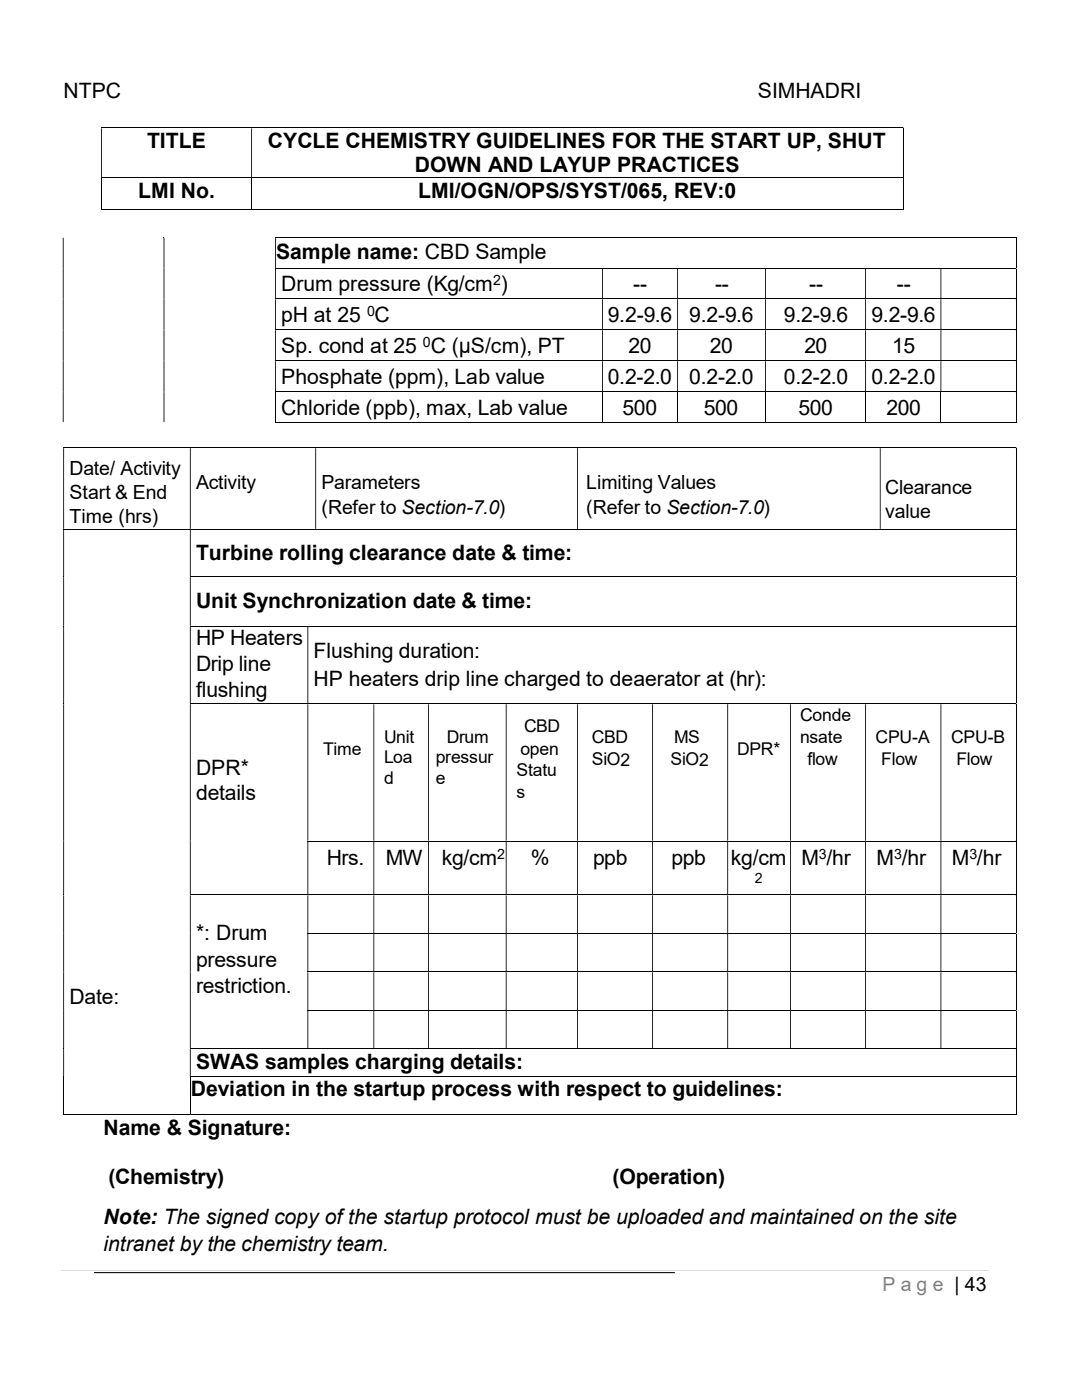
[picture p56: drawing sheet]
<svg xmlns="http://www.w3.org/2000/svg" width="216mm" height="279mm" viewBox="0 0 216 279" stroke-linecap="round" stroke-linejoin="round" font-family="sans-serif">
<defs><g id="words">
<g font-size="4.2">
<text x="12.7" y="19.6">NTPC</text>
<text x="151.2" y="19.6">SIMHADRI</text>
<text x="29.3" y="29.5">TITLE</text>
<text x="53.5" y="29.5">CYCLE CHEMISTRY GUIDELINES FOR THE START UP, SHUT</text>
<text x="82.8" y="34.4">DOWN AND LAYUP PRACTICES</text>
<text x="27.6" y="39.5">LMI No.</text>
<text x="83.4" y="39.5">LMI/OGN/OPS/SYST/065, REV:0</text>
<text x="55.1" y="51.8">Sample name: CBD Sample</text>
<text x="56.1" y="58.2">Drum pressure (Kg/cm )</text>
<text x="126.4" y="58.2">--</text>
<text x="142.7" y="58.2">--</text>
<text x="161.5" y="58.2">--</text>
<text x="179" y="58.2">--</text>
<text x="56.1" y="64.3">pH at 25 C</text>
<text x="121.3" y="64.3">9.2-9.6</text>
<text x="137.5" y="64.3">9.2-9.6</text>
<text x="156.4" y="64.3">9.2-9.6</text>
<text x="173.9" y="64.3">9.2-9.6</text>
<text x="56.1" y="70.4">Sp. cond at 25 C (μS/cm), PT</text>
<text x="125.4" y="70.4">20</text>
<text x="141.7" y="70.4">20</text>
<text x="160.5" y="70.4">20</text>
<text x="178" y="70.4">15</text>
<text x="56.1" y="76.6">Phosphate (ppm), Lab value</text>
<text x="121.3" y="76.6">0.2-2.0</text>
<text x="137.5" y="76.6">0.2-2.0</text>
<text x="156.4" y="76.6">0.2-2.0</text>
<text x="173.9" y="76.6">0.2-2.0</text>
<text x="56.1" y="82.8">Chloride (ppb), max, Lab value</text>
<text x="124.2" y="82.8">500</text>
<text x="140.5" y="82.8">500</text>
<text x="159.4" y="82.8">500</text>
<text x="176.9" y="82.8">200</text>
<text x="39.1" y="111.7">Turbine rolling clearance date &amp; time:</text>
<text x="39.1" y="121.4">Unit Synchronization date &amp; time:</text>
<text x="39.1" y="128.8">HP Heaters</text>
<text x="62.6" y="131.3">Flushing duration:</text>
<text x="39.1" y="133.9">Drip line</text>
<text x="62.6" y="137">HP heaters drip line charged to deaerator at (hr):</text>
<text x="39.1" y="139.1">flushing</text>
<text x="39.1" y="154.7">DPR*</text>
<text x="39.1" y="159.6">details</text>
<text x="65.2" y="172.7">Hrs.</text>
<text x="77" y="172.7">MW</text>
<text x="88.1" y="172.7">kg/cm</text>
<text x="105.9" y="172.7">%</text>
<text x="118.3" y="172.7">ppb</text>
<text x="134" y="172.7">ppb</text>
<text x="145.8" y="172.7">kg/cm</text>
<text x="159.9" y="172.7">M /hr</text>
<text x="174.9" y="172.7">M /hr</text>
<text x="189.9" y="172.7">M /hr</text>
<text x="39.1" y="187.7">*: Drum</text>
<text x="39.1" y="192.9">pressure</text>
<text x="13.9" y="200.4">Date:</text>
<text x="39.1" y="198.2">restriction.</text>
<text x="39.1" y="213.4">SWAS samples charging details:</text>
<text x="38.1" y="218.8">Deviation in the startup process with respect to guidelines:</text>
<text x="20.7" y="226.6">Name &amp; Signature:</text>
<text x="21.6" y="236.3">(Chemistry)</text>
<text x="122.2" y="236.3">(Operation)</text>
<text x="20.7" y="244.3">Note: The signed copy of the startup protocol must be uploaded and maintained on the site</text>
<text x="20.7" y="249.6">intranet by the chemistry team.</text>
</g>
<g font-size="3.9">
<text x="13.9" y="94.7">Date/ Activity</text>
<text x="13.9" y="99.5">Start &amp; End</text>
<text x="39.1" y="97.6">Activity</text>
<text x="64.1" y="97.6">Parameters</text>
<text x="117" y="97.6">Limiting Values</text>
<text x="176.7" y="98.6">Clearance</text>
<text x="13.9" y="104.3">Time (hrs)</text>
<text x="64.1" y="102.5">(Refer to Section-7.0)</text>
<text x="117" y="102.5">(Refer to Section-7.0)</text>
<text x="176.7" y="103.4">value</text>
</g>
<text font-size="3.9" fill="#7f7f7f" x="176.1" y="257.6">P a g e | 43</text>
<g font-size="3.5">
<text x="159.6" y="143.8">Conde</text>
<text x="76.6" y="148.3">Unit</text>
<text x="89.2" y="148.3">Drum</text>
<text x="104.6" y="146.2">CBD</text>
<text x="118.1" y="148.2">CBD</text>
<text x="134.5" y="148.2">MS</text>
<text x="159.6" y="148.3">nsate</text>
<text x="174.7" y="148.3">CPU-A</text>
<text x="189.8" y="148.3">CPU-B</text>
<text x="64.5" y="150.6">Time</text>
<text x="76.6" y="152.3">Loa</text>
<text x="87" y="152.3">pressur</text>
<text x="103.1" y="154.9">Statu</text>
<text x="103.9" y="150.6">open</text>
<text x="118.1" y="152.6">SiO2</text>
<text x="133.8" y="152.6">SiO2</text>
<text x="147.1" y="150.6">DPR*</text>
<text x="161.1" y="152.7">flow</text>
<text x="175.9" y="152.7">Flow</text>
<text x="190.8" y="152.7">Flow</text>
<text x="76.6" y="156.4">d</text>
<text x="87" y="156.4">e</text>
<text x="103.1" y="159.3">s</text>
</g>
<g font-size="2.8">
<text x="98.4" y="56.9">2</text>
<text x="73.2" y="63.1">0</text>
<text x="84.4" y="69.2">0</text>
<text x="99.2" y="171.5">2</text>
<text x="163.4" y="171.5">3</text>
<text x="178.4" y="171.5">3</text>
<text x="193.4" y="171.5">3</text>
<text x="150.6" y="176.3">2</text>
</g>
</g></defs>
<g fill="none" stroke="#000" stroke-width=".2">
<path d="M20.2 25.5h160M20.2 35.5h160M20.2 35.6v6.4M50.2 35.6v6.4M180.3 25.6v9.8M180.3 35.6v6.4M20.2 41.9h29.9M50.3 41.9h129.9M54.9 47.4h147.7M54.9 53.6h147.7M54.9 59.6h147.7M202.7 47.5v6"/>
<path d="M202.7 53.6v6M202.7 59.7v6M54.9 65.8h147.7M54.9 72h147.7M54.9 78.2h147.7M55 78.3v6.1M120.2 78.3v6.1M135.2 78.3v6.1M152.7 78.3v6.1M172.7 78.3v6.1M187.7 78.3v6.1M202.7 65.9v6"/>
<path d="M202.7 72.1v6M202.7 78.3v6.1M12.6 89.4h190M54.9 84.3h65.2M120.3 84.3h14.8M135.3 84.3h17.4M152.8 84.3h19.8M172.8 84.3h14.9M187.8 84.3h14.8M202.7 89.5v16M12.6 105.6h190M37.9 115.1h164.7"/>
<path d="M202.7 105.7v9.3M202.7 115.2v9.7M37.9 125h164.7M202.7 125.1v15.3M37.9 140.5h164.7M202.7 140.5v27.3M37.9 178.6h164.7M61.3 167.9h141.3M202.7 167.9v10.6M202.7 178.7v7.5M61.3 186.3h141.3M61.3 194h141.3"/>
<path d="M202.7 186.4v7.5M202.7 194.1v7.5M12.7 215v7.5M37.9 209.3h164.7M37.9 214.9h164.7M38 215v7.5M61.3 201.7h141.3M202.7 201.8v7.4M202.7 209.4v5.4M202.7 215v7.5M12.6 222.5h25.3M38.1 222.5h164.5"/>
</g>
<g fill="#000">
<path d="M180.2 25.4h.1v.2h-.1zM20.2 25.6h.1v9.8h-.1zM50.1 25.6h.2v9.8h-.2z" fill-rule="evenodd"/>
<path d="M12.5 53.5h.2v.1h-.2zM32.6 53.5h.2v.1h-.2z" fill-rule="evenodd"/>
<path d="M12.5 59.6h.2v.1h-.2zM32.6 59.6h.2v.1h-.2z" fill-rule="evenodd"/>
<path d="M202.6 47.3h.2v.2h-.2zM12.5 47.5h.2v6h-.2zM32.6 47.5h.2v6h-.2zM54.9 47.5h.2v6h-.2z" fill-rule="evenodd"/>
<path d="M202.6 53.5h.2v.1h-.2zM12.5 53.6h.2v6h-.2zM32.6 53.6h.2v6h-.2zM54.9 53.6h.2v6h-.2zM120.1 53.6h.2v6h-.2zM135.1 53.6h.2v6h-.2zM152.7 53.6h.1v6h-.1zM172.6 53.6h.2v6h-.2zM187.7 53.6h.1v6h-.1z" fill-rule="evenodd"/>
<path d="M202.6 59.6h.2v.1h-.2zM12.5 59.7h.2v6h-.2zM32.6 59.7h.2v6h-.2zM54.9 59.7h.2v6h-.2zM120.1 59.7h.2v6h-.2zM135.1 59.7h.2v6h-.2zM152.7 59.7h.1v6h-.1zM172.6 59.7h.2v6h-.2zM187.7 59.7h.1v6h-.1z" fill-rule="evenodd"/>
<path d="M12.5 65.7h.2v.2h-.2zM32.6 65.7h.2v.2h-.2z" fill-rule="evenodd"/>
<path d="M12.5 71.9h.2v.2h-.2zM32.6 71.9h.2v.2h-.2z" fill-rule="evenodd"/>
<path d="M12.5 78.1h.2v.2h-.2zM32.6 78.1h.2v.2h-.2z" fill-rule="evenodd"/>
<path d="M202.6 65.7h.2v.2h-.2zM12.5 65.9h.2v6h-.2zM32.6 65.9h.2v6h-.2zM54.9 65.9h.2v6h-.2zM120.1 65.9h.2v6h-.2zM135.1 65.9h.2v6h-.2zM152.7 65.9h.1v6h-.1zM172.6 65.9h.2v6h-.2zM187.7 65.9h.1v6h-.1z" fill-rule="evenodd"/>
<path d="M202.6 71.9h.2v.2h-.2zM12.5 72.1h.2v6h-.2zM32.6 72.1h.2v6h-.2zM54.9 72.1h.2v6h-.2zM120.1 72.1h.2v6h-.2zM135.1 72.1h.2v6h-.2zM152.7 72.1h.1v6h-.1zM172.6 72.1h.2v6h-.2zM187.7 72.1h.1v6h-.1z" fill-rule="evenodd"/>
<path d="M202.6 78.1h.2v.2h-.2zM12.5 78.3h.2v5.9h-.2zM32.6 78.3h.2v5.9h-.2z" fill-rule="evenodd"/>
<path d="M202.6 89.3h.2v.2h-.2zM12.6 89.5h.2v16h-.2zM37.9 89.5h.2v16h-.2zM62.9 89.5h.2v16h-.2zM115.1 89.5h.2v16h-.2zM175.6 89.5h.1v16h-.1z" fill-rule="evenodd"/>
<path d="M202.6 84.2h.2v.2h-.2zM18.8 253.9h115.9v.2h-115.9z" fill-rule="evenodd"/>
<path d="M202.6 105.5h.2v.2h-.2zM12.6 105.7h.2v9.3h-.2zM37.9 105.7h.2v9.3h-.2z" fill-rule="evenodd"/>
<path d="M202.6 115h.2v.2h-.2zM12.6 115.2h.2v9.7h-.2zM37.9 115.2h.2v9.7h-.2z" fill-rule="evenodd"/>
<path d="M202.6 124.9h.2v.2h-.2zM12.6 125.1h.2v15.3h-.2zM37.9 125.1h.2v15.3h-.2zM61.3 125.1h.2v15.3h-.2z" fill-rule="evenodd"/>
<path d="M202.6 140.4h.2v.1h-.2zM12.6 140.5h.2v27.3h-.2zM37.9 140.5h.2v27.3h-.2zM61.3 140.5h.2v27.3h-.2zM74.5 140.5h.2v27.3h-.2zM85.4 140.5h.2v27.3h-.2zM100.9 140.5h.2v27.3h-.2zM115.1 140.5h.2v27.3h-.2zM130.1 140.5h.2v27.3h-.2zM145.1 140.5h.2v27.3h-.2zM157.6 140.5h.2v27.3h-.2zM172.6 140.5h.2v27.3h-.2zM187.7 140.5h.1v27.3h-.1z" fill-rule="evenodd"/>
<path d="M12.6 167.8h.2v.1h-.2zM37.9 167.8h.2v.1h-.2z" fill-rule="evenodd"/>
<path d="M202.6 167.8h.2v.1h-.2zM12.6 167.9h.2v10.6h-.2zM37.9 167.9h.2v10.6h-.2zM61.3 167.9h.2v10.6h-.2zM74.5 167.9h.2v10.6h-.2zM85.4 167.9h.2v10.6h-.2zM100.9 167.9h.2v10.6h-.2zM115.1 167.9h.2v10.6h-.2zM130.1 167.9h.2v10.6h-.2zM145.1 167.9h.2v10.6h-.2zM157.6 167.9h.2v10.6h-.2zM172.6 167.9h.2v10.6h-.2zM187.7 167.9h.1v10.6h-.1z" fill-rule="evenodd"/>
<path d="M202.6 178.5h.2v.2h-.2zM12.6 178.7h.2v7.5h-.2zM37.9 178.7h.2v7.5h-.2zM61.3 178.7h.2v7.5h-.2zM74.5 178.7h.2v7.5h-.2zM85.4 178.7h.2v7.5h-.2zM100.9 178.7h.2v7.5h-.2zM115.1 178.7h.2v7.5h-.2zM130.1 178.7h.2v7.5h-.2zM145.1 178.7h.2v7.5h-.2zM157.6 178.7h.2v7.5h-.2zM172.6 178.7h.2v7.5h-.2zM187.7 178.7h.1v7.5h-.1z" fill-rule="evenodd"/>
<path d="M12.6 186.2h.2v.2h-.2zM37.9 186.2h.2v.2h-.2z" fill-rule="evenodd"/>
<path d="M12.6 193.9h.2v.2h-.2zM37.9 193.9h.2v.2h-.2z" fill-rule="evenodd"/>
<path d="M202.6 186.2h.2v.2h-.2zM12.6 186.4h.2v7.5h-.2zM37.9 186.4h.2v7.5h-.2zM61.3 186.4h.2v7.5h-.2zM74.5 186.4h.2v7.5h-.2zM85.4 186.4h.2v7.5h-.2zM100.9 186.4h.2v7.5h-.2zM115.1 186.4h.2v7.5h-.2zM130.1 186.4h.2v7.5h-.2zM145.1 186.4h.2v7.5h-.2zM157.6 186.4h.2v7.5h-.2zM172.6 186.4h.2v7.5h-.2zM187.7 186.4h.1v7.5h-.1z" fill-rule="evenodd"/>
<path d="M202.6 193.9h.2v.2h-.2zM12.6 194.1h.2v7.5h-.2zM37.9 194.1h.2v7.5h-.2zM61.3 194.1h.2v7.5h-.2zM74.5 194.1h.2v7.5h-.2zM85.4 194.1h.2v7.5h-.2zM100.9 194.1h.2v7.5h-.2zM115.1 194.1h.2v7.5h-.2zM130.1 194.1h.2v7.5h-.2zM145.1 194.1h.2v7.5h-.2zM157.6 194.1h.2v7.5h-.2zM172.6 194.1h.2v7.5h-.2zM187.7 194.1h.1v7.5h-.1z" fill-rule="evenodd"/>
<path d="M12.6 201.6h.2v.2h-.2zM37.9 201.6h.2v.2h-.2z" fill-rule="evenodd"/>
<path d="M202.6 201.6h.2v.2h-.2zM12.6 201.8h.2v7.4h-.2zM37.9 201.8h.2v7.4h-.2zM61.3 201.8h.2v7.4h-.2zM74.5 201.8h.2v7.4h-.2zM85.4 201.8h.2v7.4h-.2zM100.9 201.8h.2v7.4h-.2zM115.1 201.8h.2v7.4h-.2zM130.1 201.8h.2v7.4h-.2zM145.1 201.8h.2v7.4h-.2zM157.6 201.8h.2v7.4h-.2zM172.6 201.8h.2v7.4h-.2zM187.7 201.8h.1v7.4h-.1z" fill-rule="evenodd"/>
<path d="M202.6 209.2h.2v.2h-.2zM12.6 209.4h.2v5.4h-.2zM37.9 209.4h.2v5.4h-.2z" fill-rule="evenodd"/>
</g>
<path d="M180.2 35.4h.1v.2h-.1zM32.6 47.3h.2v.2h-.2zM180.2 41.8h.1v.2h-.1zM12.6 115h.2v.2h-.2zM12.6 124.9h.2v.2h-.2zM12.6 140.4h.2v.1h-.2zM12.6 178.5h.2v.2h-.2zM12.6 209.2h.2v.2h-.2zM12.6 214.8h.2v.2h-.2zM202.6 214.8h.2v.2h-.2zM202.6 222.4h.2v.1h-.2z" fill="#000"/>
<path d="M12.2 253.6h185.2" fill="none" stroke="#d9d9d9" stroke-width=".2"/>
<use href="#words"/>
</svg>
